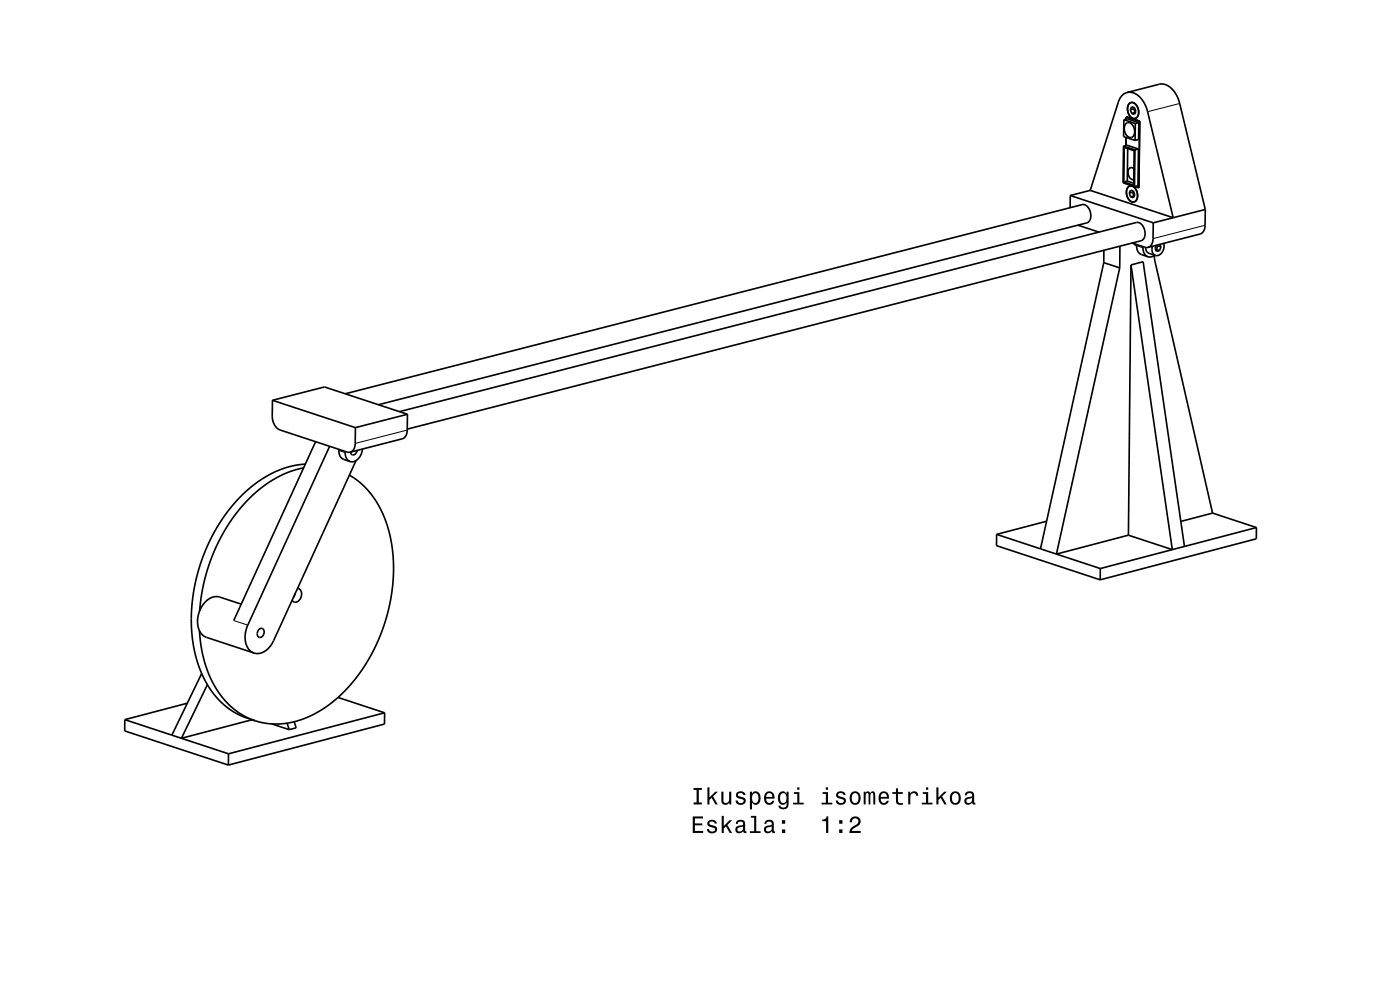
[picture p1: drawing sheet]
<svg xmlns="http://www.w3.org/2000/svg" width="297mm" height="210mm" viewBox="0 0 297 210" stroke-linecap="round" stroke-linejoin="round" font-family="sans-serif">
<g fill="none" stroke="#000" stroke-width=".35">
<path d="M239.1 19.6a3.7 3.7 0 0 1 3.9 2.7l.5 1.4 5.4 22.5-17.6-5.8M239.1 19.6a2.83 2.83 0 0 0-1.8 2.1l-6 18.7M239.1 19.6l6.8-1.7a3.7 3.7 0 0 1 3.9 2.6l.5 1.4 5.4 22.5M238.3 31l.8-.2 2.4 .8M238.3 31l-.1 7.8 2.5 .8M238.3 31l2.5 .8M238.4 25.4l.7-.2 2.5 .8M238.4 25.4v3.6l2.4 .8M238.4 25.4l2.4 .8M238.5 31.3l2.1 .7-.1 7.3-2.1-.7zM238.9 29.2v1.7M238.9 26.2a1.14 1.14 0 0 1 1.7 .9 1.36 1.36 0 0 1-.8 2.1 1.96 1.96 0 0 1-.9-3z"/>
<path d="M238.9 25.3v-.5l2.9 .9-.2 14.1-.8-.2M239.1 38.4l-.7 .2M239.1 38.4l1.4 .5M239.2 31.5l-.1 6.9M239.7 39.4a1.97 1.97 0 0 0 0 3.2l.9 .2M239.7 39.4a1.99 1.99 0 0 1 1.4 3l-.5 .4M239.7 39.4a1.98 1.98 0 0 1 1.4 3l-.5 .4M239.7 39.4a1.99 1.99 0 0 0 .3 3.3l.6 .1M239.8 23.3l.3-.7 .6 .2 .3 .8-.3 .7-.6-.2M239.8 23.3l.3 .8M239.9 21.8a1.97 1.97 0 0 0 .1 3.1l.8 .2M239.9 21.8a1.98 1.98 0 0 1 1.4 2.9l-.5 .4"/>
<path d="M239.9 21.8a1.97 1.97 0 0 1 1.4 2.9l-.5 .4M239.9 21.8a1.98 1.98 0 0 0 .3 3.3h.6M240.5 23.1l-.7 .2M240.5 23.1l.3 .8M240.6 35.8a.78 .78 0 0 0-1-.1 .78 .78 0 0 0-.3 1 1.29 1.29 0 0 0 1.2 1.4M240.6 22.8l-.1 .3M240.8 31.8l-.1 7.8M240.8 23.9h.1M240.8 23.9l-.7 .2M240.8 26.2v3.6M241.5 31.6l-.1 7.8-.7 .2M241.5 31.6l-.7 .2"/>
<path d="M241.6 26l-.1 3.6-.7 .2M241.6 26l-.8 .2M227.1 41.5l17.6 5.8M227.1 41.5l-.1 2.6M228.7 47.8l4.4 1.4M231.3 40.4l-4.2 1.1M234.2 55.7l3.3 1.1M234.2 55.7l-13.5 60.7M234.2 53.1v2.6M237.5 56.8l-13.4 60.7 15.3-4M237.6 52.2l-.1 4.6M239.6 41l.3-.7 .5 .2 .3 .8-.3 .7-.6-.2"/>
<path d="M239.6 41l.2 .8M239.9 56.2l2.6-.7 8.8 60.4M239.9 56.2l8.8 60.4-9.3-3.1M239.9 56.2l-.5 57.3M240.2 51.6l2.9 .9h.4M240.3 40.8l-.7 .2M240.3 40.8l.3 .8M240.4 40.5l-.1 .3M240.6 41.6h.1M240.6 41.6l-.8 .2M240.6 51.7l.5 .4M241.1 51.9v.2a1.83 1.83 0 0 0 1.1 1.9l1.3 .5"/>
<path d="M242.5 52.3v.3a1.83 1.83 0 0 0 1 1.9M243 52.5a1.26 1.26 0 0 0 .8 1.2l1.3 .5M244.5 52.2a1.51 1.51 0 0 0 .6 2M244.7 47.3l-.1 3.7a1.61 1.61 0 0 1-1.1 1.5M244.9 54.2v.7l12.3 53.9M245 54.1a1.55 1.55 0 0 1-1.5 .4M245.3 52l-.3 .7 .3 .6 .7-.1M245.3 52.9l-.1 .1M245.3 52.9l.7 .3M245.5 52l.1 .1M245.6 52.1l.7 .3M245.6 52.1l-.3 .8"/>
<path d="M246 51.8l.3 .6M246.3 52.4l-.3 .8M246.9 51.6a1.94 1.94 0 0 1-1.8 2.6M255.7 44.4l-.1 3.6a1.74 1.74 0 0 1-1 1.6l-11.1 2.9M255.7 44.4l-11 2.9M57.8 84.9v3.4a3.1 3.1 0 0 0 1.6 2.9l14.2 4.7h.7M57.8 84.9l11-2.8 17.6 5.8M57.8 84.9l17.6 5.8M64.4 99.3l-1.8 .4-2.1 .7-1.9 1-2 1.2-1.9 1.5-2 1.8-3.1 3.7-2.7 4.4-2.3 4.9-1.5 5.6-.7 5.1M64.8 98.5l-2 .2-1.9 .4-2 .7-1.8 .9-3.7 2.5-3.4 3.3-3.2 4.1-2.4 4.3-1.8 4.6-1.4 5.1-.6 5.1 .1 5 .8 4.4 1.5 4.2 2 3.4 2.5 2.8 1.4 1.1 1.6 .9 3.6 1.4M67 93.7l-17.4 37.9M69.9 94.7l-17.3 37.9a4.6 4.6 0 0 0 .8 5.7l.5 .2"/>
<path d="M71.9 95.3v.3a1.84 1.84 0 0 0 1 1.9l1.4 .4M73.2 95.8v.2a1.83 1.83 0 0 0 1.1 1.9M73.2 83.5l156.4-40.1a2.2 2.2 0 0 1 1.8 2.8 1.25 1.25 0 0 1-.8 1.1l-150.3 38.6M75.4 90.7l-.1 3.8a1.61 1.61 0 0 1-1 1.4M75.5 97.7l-17.5 38.2a3.8 3.8 0 0 1-4.1 2.6M75.8 95.5a.77 .77 0 0 1-.5 .9 .77 .77 0 0 1-.9-.3l-.1-.2M76.9 95.3a2.53 2.53 0 0 1-2.6 2.6M84.7 87.3l156.4-40.1a2.1 2.1 0 0 1 1.8 2.6 1.38 1.38 0 0 1-.8 1.3l-155.7 39.9M86.4 87.9v3.7a1.6 1.6 0 0 1-1.1 1.5l-11 2.8M86.4 87.9l-11 2.8M74.1 100.8l1.6 1 1.5 1.3 1.4 1.5 1.1 1.6 1.9 3.8 1.3 4.4 .6 4.7-.2 5.3-1 5.4-1.5 4.7-2.2 4.7-3 4.5-3 3.4-3.4 2.8-3.4 2-1.8 .7-2.3 .7-2 .2-1.9 .1-2-.3-1.7-.4M211.4 113.4v2.3l22 7.3"/>
<path d="M211.4 113.4l9.3 3M220.7 116.4l12.7 4.2M222 110.6l-10.6 2.8M251.3 115.9l-17.9 4.7M257.2 108.8l-6.7 1.8M257.2 108.8l9.3 3.1M266.5 111.9v2.4l-33.1 8.7M266.5 111.9l-15.2 4M42.3 133.8l.4 3.7 .8 3.2 1 2.8 1.4 2.7 1.7 2.3 1.9 1.8 2.2 1.5 2.4 1.1M51.2 128.2l-4.6-1.5a3.8 3.8 0 0 0-4.2 2.7 4.5 4.5 0 0 0 1 5.6l10.5 3.5M54.9 133.6a.67 .67 0 0 1 .9-.2 .67 .67 0 0 1 .2 .9 .8 .8 0 0 1-.4 .8 .8 .8 0 0 1-.9-.1l-.1-.6zM62.6 125.9l-.4 .9"/>
<path d="M63.1 124.8a1.38 1.38 0 0 1 .5 2.4 .94 .94 0 0 1-1.6 .1M233.4 120.6v2.4M26.5 152.7l10 3.2M26.5 152.7v2.3l22 7.3M36.5 155.9l2 .7M38.5 156.6l10 3.3M39.7 149.2l-13.2 3.5M42.8 142.9l-6.3 13M44 145.2l-5.5 11.4M48.5 159.9v2.4M53.5 152.7l-15 3.9M57.7 153.6l3.7 1.2"/>
<path d="M60.9 153.4l.5 1.4M62.4 153.1l.4 1.3-1.4 .4M71.7 147.9l9.9 3.3M81.6 151.2l-33.1 8.7M81.6 151.2v2.4l-33.1 8.7"/>
</g>
<path d="M250.3 21.9l-6.8 1.8M241.1 52.1l1.4 .5M255.6 47.8l-11 2.8M71.9 95.6l1.3 .4M86.4 91.2l-11 2.9M49.6 131.6l3 1" fill="none" stroke="#000" stroke-width=".21"/>
<g fill="#000">
<path d="M147 173.2v3.5h2.2v-.4h-1.8v-1.2h1.6v-.4h-1.6v-1.1h1.7v-.4zM150.3 174.1a.75 .75 0 0 0-.2 .9 .75 .75 0 0 0 .7 .4l.9 .4a.63 .63 0 0 1-.6 .6 .63 .63 0 0 1-.7-.6h-.4a1.07 1.07 0 0 0 1.2 1 1.07 1.07 0 0 0 .9-1.2l-.4-.4-1.1-.3a.54 .54 0 0 1 .4-.7 .54 .54 0 0 1 .6 .5h.5a1.03 1.03 0 0 0-.7-.9 1.03 1.03 0 0 0-1.1 .3zM153.1 173.1v3.6h.4v-1l.5-.4 .8 1.4h.5l-1-1.7 1-1h-.5l-1.3 1.2v-2.1zM156.4 174.1l-.3 .7h.4a.55 .55 0 0 1 .7-.6 .55 .55 0 0 1 .4 .8l-.3 .1a1 1 0 0 0-1 .2 1 1 0 0 0-.3 1 .93 .93 0 0 0 1.7 0l.1 .3 .6 .1v-.3l-.3-.1v-1.6a1.02 1.02 0 0 0-.7-.8 1.02 1.02 0 0 0-1 .2zM156.5 175.6l1.1-.3a.77 .77 0 0 1-.2 .9 .77 .77 0 0 1-.9 .1l-.1-.4zM159.3 173.1v.3h.7v2.9h-.9v.4h2.2v-.4h-.9v-3.2zM162.4 174.1l-.2 .7h.4a.55 .55 0 0 1 .6-.6 .55 .55 0 0 1 .4 .8l-.2 .1a1 1 0 0 0-1 .2 1 1 0 0 0-.3 1 .93 .93 0 0 0 1.7 0l.1 .3 .5 .1v-.3l-.2-.1v-.2v-1.4a1.02 1.02 0 0 0-.7-.8 1.02 1.02 0 0 0-1.1 .2zM162.6 175.6l1.1-.3a.77 .77 0 0 1-.2 .9 .77 .77 0 0 1-.9 .1l-.1-.4zM165.9 175.9v.8h.7v-.8zM165.9 174v.7h.7v-.7z" fill-rule="evenodd"/>
<path d="M147.1 167.1v.5h.7v2.6h-.7v.4h1.8v-.4h-.7v-2.6h.7v-.5zM150.1 167v3.6h.4v-.9l.5-.5 .8 1.4h.5l-1-1.7 1-1h-.6l-1.2 1.3v-2.2zM153 167.9v1.8a.89 .89 0 0 0 .6 1 .89 .89 0 0 0 1.1-.5v.4h.4v-2.7h-.4v1.6a.65 .65 0 0 1-.4 .8 .65 .65 0 0 1-.8-.3v-2.1zM156.4 168.1a.75 .75 0 0 0-.3 .8 .75 .75 0 0 0 .8 .5l.8 .3a.63 .63 0 0 1-.6 .7 .63 .63 0 0 1-.6-.6h-.5a1.07 1.07 0 0 0 1.2 .9 1.07 1.07 0 0 0 1-1.2l-.5-.3-1-.3a.54 .54 0 0 1 .4-.7 .54 .54 0 0 1 .6 .5h.4a1.03 1.03 0 0 0-.7-.9 1.03 1.03 0 0 0-1 .3zM159.1 167.9v3.8h.4v-1.5a.93 .93 0 0 0 1 .5 .93 .93 0 0 0 .8-.8 1.5 1.5 0 0 0-1-2.1l-.4 .2-.4 .4v-.5zM159.7 168.5a.63 .63 0 0 1 .7-.2 .63 .63 0 0 1 .5 .5 1.13 1.13 0 0 1-.7 1.5 1.18 1.18 0 0 1-.5-1.8zM162.4 168.2a1.54 1.54 0 0 0 .8 2.5 1.06 1.06 0 0 0 1.1-.8h-.5l-.2 .3-.4 .1a.76 .76 0 0 1-.7-.9h1.8a1.16 1.16 0 0 0-.5-1.4 1.16 1.16 0 0 0-1.4 .2zM162.7 168.4a.66 .66 0 0 1 .8-.1 .66 .66 0 0 1 .4 .7h-1.4zM165.3 168.2a1.58 1.58 0 0 0 .8 2.5l.4-.1 .4-.4a.73 .73 0 0 1-.3 1 .73 .73 0 0 1-1-.3h-.5a1.1 1.1 0 0 0 1.3 .8 1.1 1.1 0 0 0 .9-1.2v-2.6h-.4v.5l-.4-.4a.9 .9 0 0 0-1.2 .2zM165.7 168.5a.63 .63 0 0 1 .7-.2 .63 .63 0 0 1 .4 .5 1.11 1.11 0 0 1-.6 1.5 1.19 1.19 0 0 1-.5-1.8zM168.4 168v.4h.7v1.9h-.9v.3h2.3v-.3h-.9v-2.3zM169.1 167v.5h.5v-.5zM174.5 168v.4h.7v1.9h-.9v.3h2.3v-.3h-.9v-2.3zM175.2 167v.5h.5v-.5zM177.6 168.1a.75 .75 0 0 0-.2 .8 .75 .75 0 0 0 .7 .5l.9 .3a.63 .63 0 0 1-.6 .7 .63 .63 0 0 1-.7-.6h-.4a1.07 1.07 0 0 0 1.2 .9 1.07 1.07 0 0 0 .9-1.2l-.4-.3-1.1-.3a.54 .54 0 0 1 .4-.7 .54 .54 0 0 1 .7 .5h.4a1.03 1.03 0 0 0-.7-.9 1.03 1.03 0 0 0-1.1 .3zM180.5 168.2a1.53 1.53 0 0 0 .9 2.5 1.48 1.48 0 0 0 1.2-1.4 1.48 1.48 0 0 0-1.2-1.5l-.5 .1zM180.9 168.5a.67 .67 0 0 1 .7-.2 .67 .67 0 0 1 .5 .5 1.11 1.11 0 0 1-.7 1.5 1.17 1.17 0 0 1-.5-1.8zM183.2 167.9v2.7h.4v-1.8l.3-.6h.2l.1 .3 .1 2.1h.3l.1-2 .3-.4 .2 .1 .1 .4v1.9h.4v-1.8a.69 .69 0 0 0-.6-1l-.5 .4-.2-.3-.3-.1-.5 .4v-.3zM186.7 168.2a1.54 1.54 0 0 0 .8 2.5 1.07 1.07 0 0 0 1.1-.8h-.5l-.2 .3-.4 .1a.76 .76 0 0 1-.7-.9h1.8a1.16 1.16 0 0 0-.5-1.4 1.16 1.16 0 0 0-1.4 .2zM187 168.4a.66 .66 0 0 1 .8-.1 .66 .66 0 0 1 .3 .7h-1.3zM190.1 167.2v.8h-.8v.4h.8v1.8a1.05 1.05 0 0 0 1.4 .5v-.4a.68 .68 0 0 1-1-.3v-1.6h1v-.4h-1v-.8zM192.7 167.9v2.7h.4v-1.5a.66 .66 0 0 1 .4-.8 .66 .66 0 0 1 .8 .2v.3h.5a.89 .89 0 0 0-.7-.9 .89 .89 0 0 0-1 .5v-.5zM195.8 168v.4h.7v1.9h-.9v.3h2.2v-.3h-.9v-2.3zM196.4 167v.5h.5v-.5zM198.6 167v3.6h.5v-.9l.5-.5 .7 1.4h.5l-.9-1.7 1-1h-.6l-1.2 1.3v-2.2zM201.8 168.2a1.53 1.53 0 0 0 .9 2.5 1.48 1.48 0 0 0 1.1-1.4 1.48 1.48 0 0 0-1.1-1.5l-.5 .1zM202.1 168.5a.67 .67 0 0 1 .7-.2 .67 .67 0 0 1 .5 .5 1.11 1.11 0 0 1-.6 1.5 1.17 1.17 0 0 1-.6-1.8zM204.9 168.1l-.2 .6h.4a.55 .55 0 0 1 .7-.5 .55 .55 0 0 1 .3 .8h-.2a1 1 0 0 0-1 .2 1 1 0 0 0-.3 1.1 .93 .93 0 0 0 1.7 0l.1 .3 .5 .1v-.4h-.2v-1.6a1.02 1.02 0 0 0-.7-.9 1.02 1.02 0 0 0-1.1 .3zM205.1 169.6l1.1-.3a.77 .77 0 0 1-.2 .8 .77 .77 0 0 1-.9 .1z" fill-rule="evenodd"/>
<path d="M174.4 173.8v.4h.8v2.5h.5v-3.5h-.3a.77 .77 0 0 1-1 .6zM178 175.9v.8h.7v-.8zM178 174v.7h.7v-.7zM180.6 173.5l-.3 .4v.5h.4a.7 .7 0 0 1 .5-.8 .7 .7 0 0 1 .9 .5 .7 .7 0 0 1-.5 .9 1.8 1.8 0 0 0-1.4 1.7h2.4v-.4h-1.9a2.2 2.2 0 0 1 1.5-1.2 1.13 1.13 0 0 0 .1-1.7 1.13 1.13 0 0 0-1.7 .1z" fill-rule="evenodd"/>
</g>
</svg>
